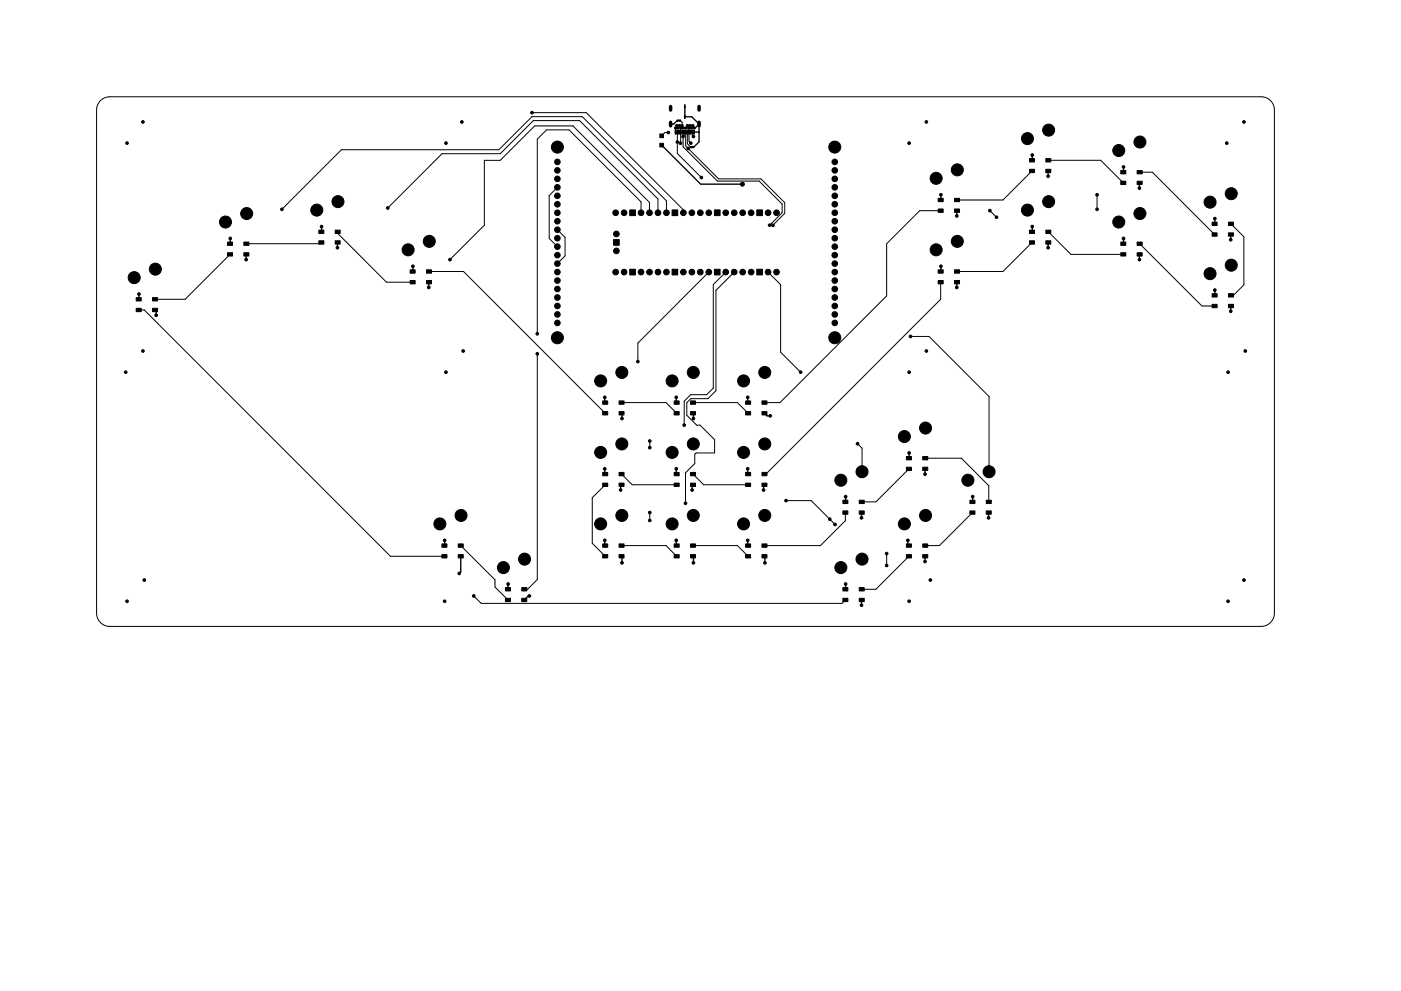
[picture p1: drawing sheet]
<svg xmlns="http://www.w3.org/2000/svg" width="420mm" height="297mm" viewBox="0 0 420 297" stroke-linecap="round" stroke-linejoin="round" font-family="sans-serif">
<g fill="none" stroke="#000" stroke-width=".3">
<path d="M30.1 30.2a4 4 0 0 1 2.8-1.2h345.3a4 4 0 0 1 4 4v150.8a4 4 0 0 1-4 4h-345.3a4 4 0 0 1-3.9-4v-150.8a4 4 0 0 1 1.1-2.8zM159.5 33.8h16.3l29.1 29.1v.9M200.4 39.7h-1l-1 1M203.1 39.6v6.4l7.2 7.2M204 36.2l.6 .5v.9M204.2 38.3l-.1 4.6M205.1 39.6v1l-.2 .3v3.1l10.2 10.3h12.6l6.9 6.9v2.6l-3.8 3.7M205.6 39.6v4.1l9.9 9.9h12.7l7.1 7.2v3.1l-3.5 3.6M206.1 39.6v3.5l1 1M206.6 38.3v4.1l.6 .5M207.6 39.6v1l.4 .3M167.2 56.2l-2.5 2.4v12.9l2.5 2.4"/>
<path d="M309.5 51.2l-8.7 8.7h-13.8M314.4 48h15.7l6.8 6.8M329 58.4v4.3M329 58.4h.1M341.8 51.6h3.8l18.7 18.7M69 76.2l-13.5 13.5h-9M84.5 62.7l17.9-17.8h47.2l9.9-9.9h15.1l25.3 25.2v3.6M96.4 72.7l-.4 .3h-22.1M101.3 69.5v.5l14.6 14.6h7.9M116.3 62.3l16.3-16.2h17.4l9.9-9.9h13.9l23.5 23.4v4.2M167.2 68.9l2.3 2.3v5.5l-2.3 2.3M192.2 63.8v-3.3l-21.5-21.6h-6.8l-2.8 2.8v58.3"/>
<path d="M194.8 63.8v-3.1l-23-23h-11.5l-10.3 10.4h-4.7v19.4l-10.4 10.3M282.1 63.1h-6.3l-9.9 10v15.6l-32 32h-4.6M296.9 63.1l1.9 2M309.5 72.7l-8.7 8.7h-13.8M314.4 69.5l6.8 6.7h15.7M341.8 73l18.7 18.7h3.8M369.2 67.1l3.8 3.9v14.4l-3.1 3.1h-.7M41.6 92.9h1.7l73.8 73.8h16.2M128.7 81.4h10.3l42.5 42.5M212.6 81.6l-21.3 21.2v5.6M217.6 81.6l-3.7 3.7v31l-2 2h-4.8l-1.9 2v7.1M220.2 81.6l-5.5 5.4v30.1l-2.4 2.4h-5.1l-1.2 1.2v3.8l2.9 2.9h1l4.4 4.4v4h-5.5l-.4 .4v2.7l-2.8 2.8v9.1"/>
<path d="M230.3 81.6l3.8 3.7v20.3l6 6M282.1 84.6v5.1l-52.4 52.4h-.4M161.1 106.1v67.6l-2.9 2.9h-1M273 100.8h5.6l18 18.1v22.5M186.4 120.7h13.3l3.2 3.2M194.9 132.2v2M207.8 120.7h13.4l3.2 3.2M257.2 133l1.3 1.3v7.1M277.5 137.3h10.8l8.2 8.3v4.8M181.5 145.3l-3.9 3.9v13.7l3.9 3.8M186.4 142.1l3.2 3.2h13.3M194.9 153.6v2.4"/>
<path d="M207.8 142.1l3.2 3.2h13.4M235.7 150.1h7.6l7.1 7.1M253.5 153.6v2.5l-7.4 7.4M272.6 140.5l-9.9 9.9h-4.3M291.6 153.6l-9.9 9.9h-4.2M138.2 163.5l10.2 10.3v2.2l3.9 3.8M142.1 178.6l2.2 2.3h108.2l1-1.1M186.4 163.5h13.3l3.2 3.2M207.8 163.5h13.4l3.2 3.2M229.3 163.5h16.7M246 163.5h.1M265.9 165.9v3.6"/>
<path d="M272.6 166.7l-9.9 9.9h-4.3"/>
</g>
<g fill="#000" stroke="#000" stroke-width=".3">
<path d="M202.5 39h.3v1.2h-.3zM203.1 36h.4v.3h-.4zM203 39h.3v1.2h-.3zM203.7 36h.4v.3h-.4zM203.5 39h.3v1.2h-.3zM204 39h.3v1.2h-.3zM204.5 39h.3v1.2h-.3zM205 39h.3v1.2h-.3zM205.3 34.5h.2v1h-.2zM205.3 31.4h.2v1h-.2zM205.5 39h.3v1.2h-.3zM206 39h.3v1.2h-.3z"/>
<path d="M206.5 39h.3v1.2h-.3zM207 39h.3v1.2h-.3zM207.5 39h.3v1.2h-.3zM208 39h.3v1.2h-.3zM197.9 43h1.1v1.1h-1.1zM197.9 40.2h1.1v1.1h-1.1zM207 43.9h.4v.4h-.4zM207.7 43.9h.4v.4h-.4zM281.4 59.4h1.5v1h-1.5zM286.3 59.4h1.5v1h-1.5zM308.7 47.5h1.5v1h-1.5zM308.7 50.7h1.5v1h-1.5z"/>
<path d="M313.6 50.7h1.5v1h-1.5zM313.6 47.5h1.5v1h-1.5zM336.1 51.1h1.5v1h-1.5zM336.1 54.3h1.5v1h-1.5zM341 54.3h1.5v1h-1.5zM341 51.1h1.5v1h-1.5zM68.2 72.5h1.5v1h-1.5zM68.2 75.7h1.5v1h-1.5zM73.1 75.7h1.5v1h-1.5zM73.1 72.5h1.5v1h-1.5zM95.6 69h1.5v1h-1.5zM95.6 72.2h1.5v1h-1.5z"/>
<path d="M100.5 72.2h1.5v1h-1.5zM100.5 69h1.5v1h-1.5zM184 71.8h1.7v1.7h-1.7zM188.9 62.9h1.7v1.7h-1.7zM201.6 62.9h1.7v1.7h-1.7zM214.3 62.9h1.7v1.7h-1.7zM227 62.9h1.7v1.7h-1.7zM281.4 62.6h1.5v1h-1.5zM286.3 62.6h1.5v1h-1.5zM308.7 69h1.5v1h-1.5zM308.7 72.2h1.5v1h-1.5zM313.6 72.2h1.5v1h-1.5z"/>
<path d="M313.6 69h1.5v1h-1.5zM336.1 72.5h1.5v1h-1.5zM336.1 75.7h1.5v1h-1.5zM341 75.7h1.5v1h-1.5zM341 72.5h1.5v1h-1.5zM363.5 66.6h1.5v1h-1.5zM363.5 69.8h1.5v1h-1.5zM368.4 69.8h1.5v1h-1.5zM368.4 66.6h1.5v1h-1.5zM40.9 89.2h1.4v1h-1.4zM40.9 92.4h1.4v1h-1.4zM45.7 92.4h1.6v1h-1.6z"/>
<path d="M45.7 89.2h1.6v1h-1.6zM123 80.9h1.5v1h-1.5zM123 84.1h1.5v1h-1.5zM127.9 84.1h1.5v1h-1.5zM127.9 80.9h1.5v1h-1.5zM188.9 80.7h1.7v1.7h-1.7zM201.6 80.7h1.7v1.7h-1.7zM214.3 80.7h1.7v1.7h-1.7zM227 80.7h1.7v1.7h-1.7zM281.4 80.9h1.5v1h-1.5zM281.4 84.1h1.5v1h-1.5zM286.3 84.1h1.5v1h-1.5z"/>
<path d="M286.3 80.9h1.5v1h-1.5zM363.5 88h1.5v1h-1.5zM363.5 91.2h1.5v1h-1.5zM368.4 91.2h1.5v1h-1.5zM368.4 88h1.5v1h-1.5zM180.7 120.2h1.5v1h-1.5zM180.7 123.4h1.5v1h-1.5zM185.6 123.4h1.5v1h-1.5zM185.6 120.2h1.5v1h-1.5zM202.2 120.2h1.5v1h-1.5zM202.2 123.4h1.5v1h-1.5zM207.1 123.4h1.5v1h-1.5z"/>
<path d="M207.1 120.2h1.5v1h-1.5zM223.6 120.2h1.5v1h-1.5zM223.6 123.4h1.5v1h-1.5zM228.5 123.4h1.5v1h-1.5zM228.5 120.2h1.5v1h-1.5zM271.8 136.8h1.5v1h-1.5zM276.7 136.8h1.5v1h-1.5zM180.7 141.6h1.5v1h-1.5zM180.7 144.8h1.5v1h-1.5zM185.6 144.8h1.5v1h-1.5zM185.6 141.6h1.5v1h-1.5zM202.2 141.6h1.5v1h-1.5z"/>
<path d="M202.2 144.8h1.5v1h-1.5zM207.1 144.8h1.5v1h-1.5zM207.1 141.6h1.5v1h-1.5zM223.6 141.6h1.5v1h-1.5zM223.6 144.8h1.5v1h-1.5zM228.5 144.8h1.5v1h-1.5zM228.5 141.6h1.5v1h-1.5zM252.8 149.9h1.5v1h-1.5zM252.8 153.1h1.5v1h-1.5zM257.7 153.1h1.5v1h-1.5zM257.7 149.9h1.5v1h-1.5zM271.8 140h1.5v1h-1.5z"/>
<path d="M276.7 140h1.5v1h-1.5zM290.9 149.9h1.5v1h-1.5zM290.9 153.1h1.5v1h-1.5zM295.8 153.1h1.5v1h-1.5zM295.8 149.9h1.5v1h-1.5zM132.5 163h1.5v1h-1.5zM132.5 166.2h1.5v1h-1.5zM137.4 166.2h1.5v1h-1.5zM137.4 163h1.5v1h-1.5zM151.6 176.1h1.5v1h-1.5zM156.5 176.1h1.5v1h-1.5zM180.7 163h1.5v1h-1.5z"/>
<path d="M180.7 166.2h1.5v1h-1.5zM185.6 166.2h1.5v1h-1.5zM185.6 163h1.5v1h-1.5zM202.2 163h1.5v1h-1.5zM202.2 166.2h1.5v1h-1.5zM207.1 166.2h1.5v1h-1.5zM207.1 163h1.5v1h-1.5zM223.6 163h1.5v1h-1.5zM223.6 166.2h1.5v1h-1.5zM228.5 166.2h1.5v1h-1.5zM228.5 163h1.5v1h-1.5zM252.8 176.1h1.5v1h-1.5z"/>
<path d="M257.7 176.1h1.5v1h-1.5zM271.8 163h1.5v1h-1.5zM271.8 166.2h1.5v1h-1.5zM276.7 166.2h1.5v1h-1.5zM276.7 163h1.5v1h-1.5zM151.6 179.3h1.5v1h-1.5zM156.5 179.3h1.5v1h-1.5zM252.8 179.3h1.5v1h-1.5zM257.7 179.3h1.5v1h-1.5z"/>
<circle cx="42.9" cy="36.5" r=".4"/>
<circle cx="138.5" cy="36.5" r=".4"/>
<circle cx="159.5" cy="33.8" r=".4"/>
<circle cx="200.4" cy="39.7" r=".4"/>
<circle cx="202.6" cy="38.3" r=".33"/>
<circle cx="203" cy="37.6" r=".33"/>
<circle cx="203.4" cy="38.3" r=".32"/>
<circle cx="203.8" cy="37.6" r=".33"/>
<circle cx="204.2" cy="38.3" r=".33"/>
<circle cx="204.6" cy="37.6" r=".33"/>
<circle cx="205" cy="38.3" r=".32"/>
<circle cx="205.8" cy="38.3" r=".33"/>
<circle cx="206.2" cy="37.6" r=".33"/>
<circle cx="206.6" cy="38.3" r=".33"/>
<circle cx="207" cy="37.6" r=".33"/>
<circle cx="207.4" cy="38.3" r=".32"/>
<circle cx="207.8" cy="37.6" r=".33"/>
<circle cx="208.2" cy="38.3" r=".33"/>
<circle cx="277.8" cy="36.5" r=".4"/>
<circle cx="314.5" cy="39" r="1.8"/>
<circle cx="373.1" cy="36.5" r=".4"/>
<circle cx="38.1" cy="42.9" r=".4"/>
<circle cx="133.7" cy="42.9" r=".4"/>
<circle cx="167.2" cy="44.1" r="1.8"/>
<circle cx="167.2" cy="51.1" r=".84"/>
<circle cx="167.2" cy="56.2" r=".84"/>
<circle cx="167.2" cy="53.6" r=".84"/>
<circle cx="167.2" cy="58.7" r=".84"/>
<circle cx="167.2" cy="48.5" r=".84"/>
<circle cx="203.1" cy="42.6" r=".4"/>
<circle cx="204.1" cy="42.9" r=".4"/>
<circle cx="204.9" cy="40.9" r=".4"/>
<circle cx="206.4" cy="44.5" r=".4"/>
<circle cx="207.2" cy="42.9" r=".4"/>
<circle cx="208" cy="40.9" r=".4"/>
<circle cx="210.3" cy="53.2" r=".4"/>
<circle cx="222.6" cy="55.2" r=".6"/>
<circle cx="250.3" cy="44.1" r="1.8"/>
<circle cx="250.3" cy="56.2" r=".84"/>
<circle cx="250.3" cy="51.1" r=".84"/>
<circle cx="250.3" cy="58.7" r=".84"/>
<circle cx="250.3" cy="48.5" r=".84"/>
<circle cx="250.3" cy="53.6" r=".84"/>
<circle cx="272.7" cy="42.9" r=".4"/>
<circle cx="280.7" cy="53.5" r="1.8"/>
<circle cx="282.2" cy="58.4" r=".4"/>
<circle cx="287.1" cy="50.9" r="1.8"/>
<circle cx="308.1" cy="41.5" r="1.8"/>
<circle cx="309.6" cy="46.5" r=".4"/>
<circle cx="314.3" cy="52.8" r=".4"/>
<circle cx="329" cy="58.4" r=".4"/>
<circle cx="335.5" cy="45.1" r="1.8"/>
<circle cx="336.9" cy="50" r=".4"/>
<circle cx="341.7" cy="56.4" r=".4"/>
<circle cx="341.9" cy="42.6" r="1.8"/>
<circle cx="367.9" cy="42.9" r=".4"/>
<circle cx="369.2" cy="58.1" r="1.8"/>
<circle cx="67.6" cy="66.5" r="1.8"/>
<circle cx="69.1" cy="71.5" r=".4"/>
<circle cx="73.8" cy="77.8" r=".4"/>
<circle cx="74" cy="64" r="1.8"/>
<circle cx="84.5" cy="62.7" r=".4"/>
<circle cx="95" cy="63" r="1.8"/>
<circle cx="96.4" cy="67.9" r=".4"/>
<circle cx="101.2" cy="74.3" r=".4"/>
<circle cx="101.4" cy="60.4" r="1.8"/>
<circle cx="116.3" cy="62.3" r=".4"/>
<circle cx="122.4" cy="74.9" r="1.8"/>
<circle cx="123.8" cy="79.8" r=".4"/>
<circle cx="128.7" cy="72.3" r="1.8"/>
<circle cx="134.9" cy="77.8" r=".4"/>
<circle cx="167.2" cy="73.9" r=".84"/>
<circle cx="167.2" cy="63.8" r=".84"/>
<circle cx="167.2" cy="68.9" r=".84"/>
<circle cx="167.2" cy="76.5" r=".84"/>
<circle cx="167.2" cy="71.4" r=".84"/>
<circle cx="167.2" cy="66.3" r=".84"/>
<circle cx="167.2" cy="61.2" r=".84"/>
<circle cx="167.2" cy="79" r=".84"/>
<circle cx="184.6" cy="63.8" r=".85"/>
<circle cx="184.9" cy="75.2" r=".85"/>
<circle cx="184.9" cy="70.1" r=".85"/>
<circle cx="187.2" cy="63.8" r=".85"/>
<circle cx="192.2" cy="63.8" r=".85"/>
<circle cx="194.8" cy="63.8" r=".85"/>
<circle cx="197.3" cy="63.8" r=".85"/>
<circle cx="199.9" cy="63.8" r=".85"/>
<circle cx="204.9" cy="63.8" r=".85"/>
<circle cx="207.5" cy="63.8" r=".85"/>
<circle cx="210" cy="63.8" r=".85"/>
<circle cx="212.6" cy="63.8" r=".85"/>
<circle cx="217.6" cy="63.8" r=".85"/>
<circle cx="220.2" cy="63.8" r=".85"/>
<circle cx="222.7" cy="63.8" r=".85"/>
<circle cx="225.3" cy="63.8" r=".85"/>
<circle cx="230.3" cy="63.8" r=".85"/>
<circle cx="230.8" cy="67.5" r=".4"/>
<circle cx="231.8" cy="67.5" r=".4"/>
<circle cx="232.9" cy="63.8" r=".85"/>
<circle cx="250.3" cy="68.9" r=".84"/>
<circle cx="250.3" cy="63.8" r=".84"/>
<circle cx="250.3" cy="66.3" r=".84"/>
<circle cx="250.3" cy="71.4" r=".84"/>
<circle cx="250.3" cy="73.9" r=".84"/>
<circle cx="250.3" cy="76.5" r=".84"/>
<circle cx="250.3" cy="61.2" r=".84"/>
<circle cx="250.3" cy="79" r=".84"/>
<circle cx="280.7" cy="74.9" r="1.8"/>
<circle cx="282.2" cy="79.8" r=".4"/>
<circle cx="286.9" cy="64.7" r=".4"/>
<circle cx="287.1" cy="72.3" r="1.8"/>
<circle cx="296.9" cy="63.1" r=".4"/>
<circle cx="298.8" cy="65.1" r=".4"/>
<circle cx="308.1" cy="63" r="1.8"/>
<circle cx="309.6" cy="67.9" r=".4"/>
<circle cx="314.3" cy="74.3" r=".4"/>
<circle cx="314.5" cy="60.4" r="1.8"/>
<circle cx="329" cy="62.7" r=".4"/>
<circle cx="335.5" cy="66.5" r="1.8"/>
<circle cx="336.9" cy="71.5" r=".4"/>
<circle cx="341.7" cy="77.8" r=".4"/>
<circle cx="341.9" cy="64" r="1.8"/>
<circle cx="362.9" cy="60.6" r="1.8"/>
<circle cx="364.3" cy="65.5" r=".4"/>
<circle cx="369.1" cy="71.9" r=".4"/>
<circle cx="369.2" cy="79.5" r="1.8"/>
<circle cx="40.2" cy="83.2" r="1.8"/>
<circle cx="41.7" cy="88.1" r=".4"/>
<circle cx="46.6" cy="80.7" r="1.8"/>
<circle cx="46.8" cy="94.5" r=".4"/>
<circle cx="128.6" cy="86.2" r=".4"/>
<circle cx="167.2" cy="89.2" r=".84"/>
<circle cx="167.2" cy="91.7" r=".84"/>
<circle cx="167.2" cy="94.3" r=".84"/>
<circle cx="167.2" cy="86.6" r=".84"/>
<circle cx="167.2" cy="96.8" r=".84"/>
<circle cx="167.2" cy="84.1" r=".84"/>
<circle cx="167.2" cy="81.6" r=".84"/>
<circle cx="184.6" cy="81.6" r=".85"/>
<circle cx="187.2" cy="81.6" r=".85"/>
<circle cx="192.2" cy="81.6" r=".85"/>
<circle cx="194.8" cy="81.6" r=".85"/>
<circle cx="197.3" cy="81.6" r=".85"/>
<circle cx="199.9" cy="81.6" r=".85"/>
<circle cx="204.9" cy="81.6" r=".85"/>
<circle cx="207.5" cy="81.6" r=".85"/>
<circle cx="210" cy="81.6" r=".85"/>
<circle cx="212.6" cy="81.6" r=".85"/>
<circle cx="217.6" cy="81.6" r=".85"/>
<circle cx="220.2" cy="81.6" r=".85"/>
<circle cx="222.7" cy="81.6" r=".85"/>
<circle cx="225.3" cy="81.6" r=".85"/>
<circle cx="230.3" cy="81.6" r=".85"/>
<circle cx="232.9" cy="81.6" r=".85"/>
<circle cx="250.3" cy="89.2" r=".84"/>
<circle cx="250.3" cy="86.6" r=".84"/>
<circle cx="250.3" cy="91.7" r=".84"/>
<circle cx="250.3" cy="96.8" r=".84"/>
<circle cx="250.3" cy="81.6" r=".84"/>
<circle cx="250.3" cy="94.3" r=".84"/>
<circle cx="250.3" cy="84.1" r=".84"/>
<circle cx="286.9" cy="86.2" r=".4"/>
<circle cx="362.9" cy="82" r="1.8"/>
<circle cx="364.3" cy="87" r=".4"/>
<circle cx="369.1" cy="93.3" r=".4"/>
<circle cx="37.7" cy="111.6" r=".4"/>
<circle cx="42.9" cy="105.2" r=".4"/>
<circle cx="133.7" cy="111.6" r=".4"/>
<circle cx="138.9" cy="105.2" r=".4"/>
<circle cx="161.1" cy="106.1" r=".4"/>
<circle cx="161.1" cy="100" r=".4"/>
<circle cx="167.2" cy="101.2" r="1.8"/>
<circle cx="180.1" cy="114.2" r="1.8"/>
<circle cx="181.4" cy="119.1" r=".4"/>
<circle cx="186.5" cy="111.6" r="1.8"/>
<circle cx="191.3" cy="108.4" r=".4"/>
<circle cx="201.6" cy="114.2" r="1.8"/>
<circle cx="202.8" cy="119.1" r=".4"/>
<circle cx="207.9" cy="111.6" r="1.8"/>
<circle cx="223" cy="114.2" r="1.8"/>
<circle cx="224.2" cy="119.1" r=".4"/>
<circle cx="229.4" cy="111.6" r="1.8"/>
<circle cx="240.1" cy="111.6" r=".4"/>
<circle cx="250.3" cy="101.2" r="1.8"/>
<circle cx="272.7" cy="111.6" r=".4"/>
<circle cx="273.1" cy="100.8" r=".4"/>
<circle cx="277.8" cy="105.2" r=".4"/>
<circle cx="368.3" cy="111.6" r=".4"/>
<circle cx="373.5" cy="105.2" r=".4"/>
<circle cx="180.1" cy="135.6" r="1.8"/>
<circle cx="186.5" cy="133.1" r="1.8"/>
<circle cx="186.5" cy="125.4" r=".4"/>
<circle cx="194.9" cy="132.2" r=".4"/>
<circle cx="194.9" cy="134.2" r=".4"/>
<circle cx="201.6" cy="135.6" r="1.8"/>
<circle cx="205.2" cy="127.4" r=".4"/>
<circle cx="207.9" cy="133.1" r="1.8"/>
<circle cx="208" cy="125.4" r=".4"/>
<circle cx="223" cy="135.6" r="1.8"/>
<circle cx="229.4" cy="133.1" r="1.8"/>
<circle cx="231" cy="124.7" r=".4"/>
<circle cx="257.2" cy="133" r=".4"/>
<circle cx="271.2" cy="130.8" r="1.8"/>
<circle cx="272.7" cy="135.8" r=".4"/>
<circle cx="277.6" cy="128.3" r="1.8"/>
<circle cx="131.9" cy="157" r="1.8"/>
<circle cx="138.3" cy="154.5" r="1.8"/>
<circle cx="180.1" cy="157" r="1.8"/>
<circle cx="181.4" cy="140.5" r=".4"/>
<circle cx="186.1" cy="146.9" r=".4"/>
<circle cx="186.5" cy="154.5" r="1.8"/>
<circle cx="194.9" cy="156" r=".4"/>
<circle cx="194.9" cy="153.6" r=".4"/>
<circle cx="201.6" cy="157" r="1.8"/>
<circle cx="202.8" cy="140.5" r=".4"/>
<circle cx="205.6" cy="150.8" r=".4"/>
<circle cx="207.6" cy="146.9" r=".4"/>
<circle cx="207.9" cy="154.5" r="1.8"/>
<circle cx="223" cy="157" r="1.8"/>
<circle cx="224.2" cy="140.5" r=".4"/>
<circle cx="229" cy="146.9" r=".4"/>
<circle cx="229.4" cy="154.5" r="1.8"/>
<circle cx="235.7" cy="150.1" r=".4"/>
<circle cx="248.8" cy="155.6" r=".4"/>
<circle cx="250.4" cy="157.2" r=".4"/>
<circle cx="252.2" cy="143.9" r="1.8"/>
<circle cx="253.6" cy="148.9" r=".4"/>
<circle cx="258.4" cy="155.2" r=".4"/>
<circle cx="258.5" cy="141.4" r="1.8"/>
<circle cx="271.2" cy="157" r="1.8"/>
<circle cx="277.4" cy="142.1" r=".4"/>
<circle cx="277.6" cy="154.5" r="1.8"/>
<circle cx="290.3" cy="143.9" r="1.8"/>
<circle cx="291.7" cy="148.9" r=".4"/>
<circle cx="296.5" cy="155.2" r=".4"/>
<circle cx="296.6" cy="141.4" r="1.8"/>
<circle cx="43.3" cy="173.9" r=".4"/>
<circle cx="133.3" cy="162" r=".4"/>
<circle cx="137.7" cy="171.9" r=".4"/>
<circle cx="142.1" cy="178.6" r=".4"/>
<circle cx="151" cy="170.1" r="1.8"/>
<circle cx="152.4" cy="175.1" r=".4"/>
<circle cx="157.3" cy="167.6" r="1.8"/>
<circle cx="158.7" cy="178.6" r=".4"/>
<circle cx="181.4" cy="162" r=".4"/>
<circle cx="186.5" cy="168.7" r=".4"/>
<circle cx="202.8" cy="162" r=".4"/>
<circle cx="208" cy="168.7" r=".4"/>
<circle cx="224.2" cy="162" r=".4"/>
<circle cx="229.4" cy="168.7" r=".4"/>
<circle cx="252.2" cy="170.1" r="1.8"/>
<circle cx="253.6" cy="175.1" r=".4"/>
<circle cx="258.5" cy="167.6" r="1.8"/>
<circle cx="265.9" cy="169.5" r=".4"/>
<circle cx="265.9" cy="165.9" r=".4"/>
<circle cx="272.3" cy="162" r=".4"/>
<circle cx="277.4" cy="168.3" r=".4"/>
<circle cx="279" cy="173.9" r=".4"/>
<circle cx="373.1" cy="173.9" r=".4"/>
<circle cx="38.1" cy="180.2" r=".4"/>
<circle cx="133.3" cy="180.2" r=".4"/>
<circle cx="258.4" cy="181.4" r=".4"/>
<circle cx="272.7" cy="180.2" r=".4"/>
<circle cx="368.3" cy="180.2" r=".4"/>
</g>
<path d="M201.1 31.9v1.1M201.1 36.7v1M209.7 31.9v1.1M209.7 36.7v1" fill="none" stroke="#000" stroke-width="1.1"/>
<g fill="none" stroke="#000" stroke-width=".4">
<path d="M202.6 39.6h.1M203.1 36.2l-1 1h-1M203.4 38.3h-.8v1.3M205.4 31.9v3.1h2.1l2.2 2.2M207.4 38.3h.8M208.2 38.3v.1M208.2 39.6h1.4M209.6 39.6h.1M209.7 37.2v5.3l-1.6 1.6M209.7 37.2l-1.2 1.1h-.3M198.4 43.5l11.7 11.7h12.5M282.2 58.4l-.1 1.5"/>
<path d="M309.6 46.5l-.1 1.5M314.4 51.2l-.1 1.6M336.9 50v1.6M341.8 54.8l-.1 1.6M69.1 71.5l-.1 1.5M73.9 76.2l-.1 1.6M96.4 67.9v1.6M101.3 72.7l-.1 1.6M123.8 79.8v1.6M282.2 79.8l-.1 1.6M287 63.1l-.1 1.6M309.6 67.9l-.1 1.6"/>
<path d="M314.4 72.7l-.1 1.6M336.9 71.5v1.5M341.8 76.2l-.1 1.6M364.3 65.5v1.6M369.2 70.3l-.1 1.6M41.7 88.1l-.1 1.6M46.5 92.9l.3 .3v1.3M128.7 84.6l-.1 1.6M287 84.6l-.1 1.6M364.3 87v1.5M369.2 91.7l-.1 1.6M181.4 119.1l.1 1.6"/>
<path d="M202.8 119.1l.1 1.6M224.2 119.1l.2 1.6M186.4 123.9l.1 1.5M207.8 123.9l.2 1.5M229.3 123.9l.7 .8h1M272.7 135.8l-.1 1.5M181.4 140.5l.1 1.6M186.4 145.3l-.3 .3v1.3M202.8 140.5l.1 1.6M207.8 145.3l-.2 .3v1.3M224.2 140.5l.2 1.6M229.3 145.3l-.3 .3v1.3"/>
<path d="M253.6 148.9l-.1 1.5M258.4 153.6v1.6M277.5 140.5l-.1 1.6M291.7 148.9l-.1 1.5M296.5 153.6v1.6M133.3 162v1.5M138.2 166.7v4.7l-.5 .5M152.4 175.1l-.1 1.5M158.7 178.6h-.3l-1.2 1.2M181.4 162l.1 1.5M186.4 166.7l.1 2M202.8 162l.1 1.5"/>
<path d="M207.8 166.7l.2 2M224.2 162l.2 1.5M229.3 166.7l.1 2M253.6 175.1l-.1 1.5M258.4 179.8v1.6M272.3 162v1.2l.3 .3M277.5 166.7l-.1 1.6"/>
</g>
</svg>
